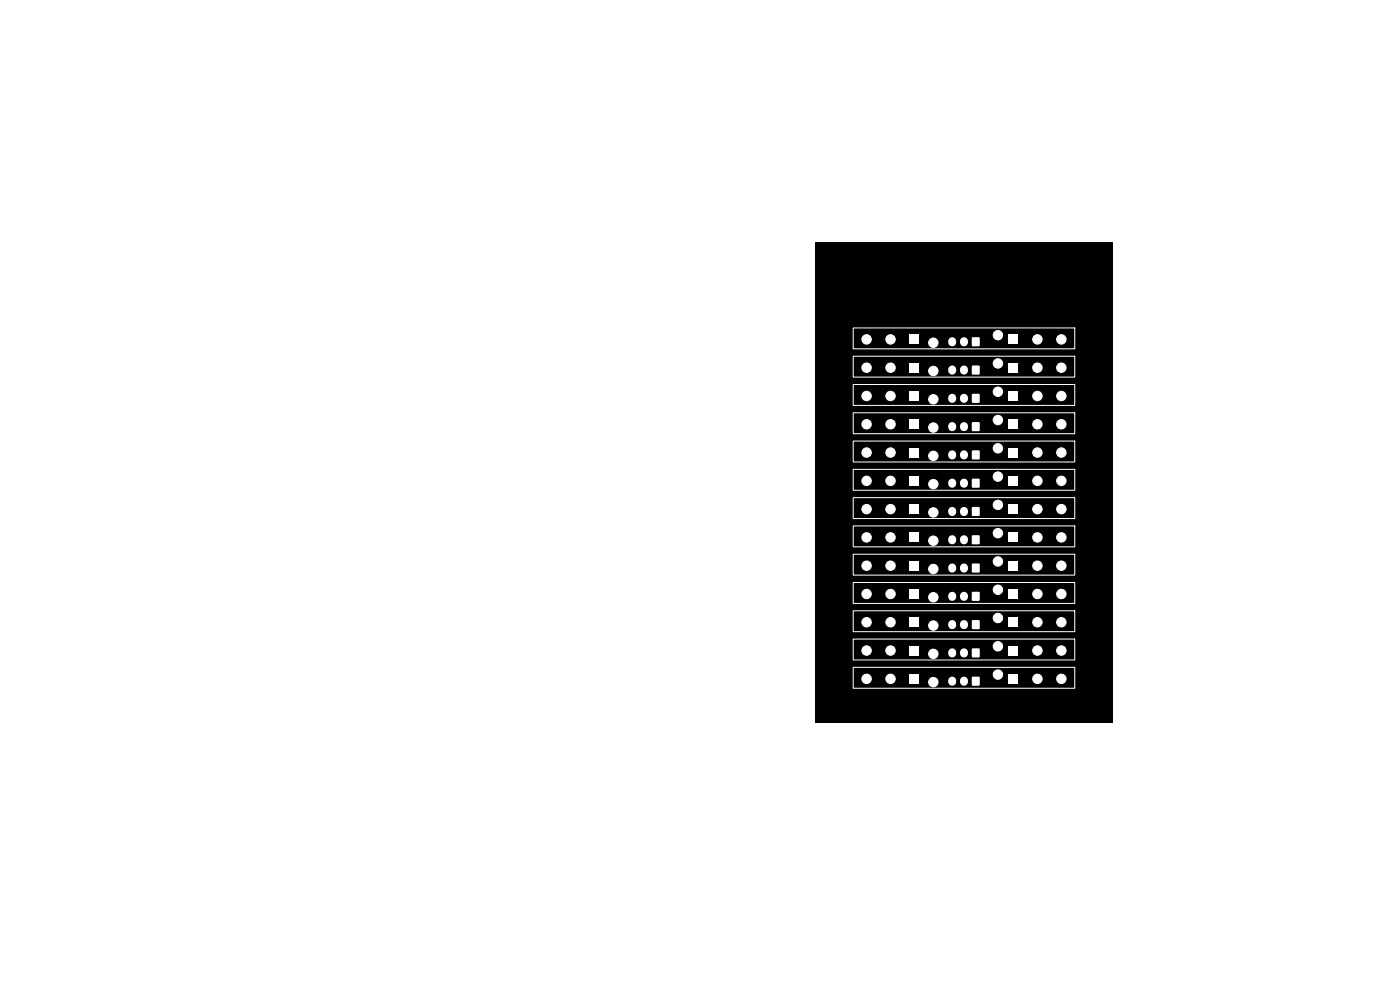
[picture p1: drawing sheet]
<svg xmlns="http://www.w3.org/2000/svg" width="297mm" height="210mm" viewBox="0 0 297 210" stroke-linecap="round" stroke-linejoin="round" font-family="sans-serif">
<path d="M173 51.5h63v101.9h-63z" fill="#000"/>
<path d="M202 144.4v.2M204.5 144.4v.2" fill="none" stroke="#fff" stroke-width="1.7"/>
<path d="M206.2 143.6h1.6v1.8h-1.6z" fill="#fff"/>
<g fill="#fff" stroke="#fff" stroke-width=".21">
<circle cx="225.2" cy="144" r="1"/>
<circle cx="220.1" cy="144" r="1"/>
</g>
<path d="M214 143h2v2h-2z" fill="#fff"/>
<g fill="#fff" stroke="#fff" stroke-width=".21">
<circle cx="183.8" cy="144" r="1"/>
<circle cx="188.9" cy="144" r="1"/>
</g>
<g fill="#fff">
<path d="M193 143h2v2h-2z"/>
<path d="M214 125h2v2h-2z"/>
</g>
<g fill="#fff" stroke="#fff" stroke-width=".21">
<circle cx="220.1" cy="126" r="1"/>
<circle cx="225.2" cy="126" r="1"/>
</g>
<path d="M193 125h2v2h-2z" fill="#fff"/>
<g fill="#fff" stroke="#fff" stroke-width=".21">
<circle cx="188.9" cy="126" r="1"/>
<circle cx="183.8" cy="126" r="1"/>
</g>
<path d="M193 137h2v2h-2z" fill="#fff"/>
<g fill="#fff" stroke="#fff" stroke-width=".21">
<circle cx="188.9" cy="138" r="1"/>
<circle cx="183.8" cy="138" r="1"/>
</g>
<path d="M206.2 137.6h1.6v1.8h-1.6z" fill="#fff"/>
<path d="M202 138.4v.2M204.5 138.4v.2" fill="none" stroke="#fff" stroke-width="1.7"/>
<path d="M214 131h2v2h-2z" fill="#fff"/>
<g fill="#fff" stroke="#fff" stroke-width=".21">
<circle cx="220.1" cy="132" r="1"/>
<circle cx="225.2" cy="132" r="1"/>
</g>
<path d="M214 119h2v2h-2z" fill="#fff"/>
<g fill="#fff" stroke="#fff" stroke-width=".21">
<circle cx="220.1" cy="120" r="1"/>
<circle cx="225.2" cy="120" r="1"/>
</g>
<path d="M193 131h2v2h-2z" fill="#fff"/>
<g fill="#fff" stroke="#fff" stroke-width=".21">
<circle cx="188.9" cy="132" r="1"/>
<circle cx="183.8" cy="132" r="1"/>
</g>
<path d="M193 119h2v2h-2z" fill="#fff"/>
<g fill="#fff" stroke="#fff" stroke-width=".21">
<circle cx="188.9" cy="120" r="1"/>
<circle cx="183.8" cy="120" r="1"/>
</g>
<path d="M206.2 125.6h1.6v1.8h-1.6z" fill="#fff"/>
<path d="M202 126.4v.2M204.5 126.4v.2" fill="none" stroke="#fff" stroke-width="1.7"/>
<path d="M206.2 119.6h1.6v1.8h-1.6z" fill="#fff"/>
<path d="M202 120.4v.2M204.5 120.4v.2" fill="none" stroke="#fff" stroke-width="1.7"/>
<path d="M206.2 131.6h1.6v1.8h-1.6z" fill="#fff"/>
<path d="M202 132.4v.2M204.5 132.4v.2" fill="none" stroke="#fff" stroke-width="1.7"/>
<path d="M214 137h2v2h-2z" fill="#fff"/>
<g fill="#fff" stroke="#fff" stroke-width=".21">
<circle cx="220.1" cy="138" r="1"/>
<circle cx="225.2" cy="138" r="1"/>
</g>
<path d="M214 101h2v2h-2z" fill="#fff"/>
<g fill="#fff" stroke="#fff" stroke-width=".21">
<circle cx="220.1" cy="102" r="1"/>
<circle cx="225.2" cy="102" r="1"/>
</g>
<path d="M193 101h2v2h-2z" fill="#fff"/>
<g fill="#fff" stroke="#fff" stroke-width=".21">
<circle cx="188.9" cy="102" r="1"/>
<circle cx="183.8" cy="102" r="1"/>
</g>
<path d="M193 113h2v2h-2z" fill="#fff"/>
<g fill="#fff" stroke="#fff" stroke-width=".21">
<circle cx="188.9" cy="114" r="1"/>
<circle cx="183.8" cy="114" r="1"/>
</g>
<path d="M206.2 113.6h1.6v1.8h-1.6z" fill="#fff"/>
<path d="M202 114.4v.2M204.5 114.4v.2" fill="none" stroke="#fff" stroke-width="1.7"/>
<path d="M214 107h2v2h-2z" fill="#fff"/>
<g fill="#fff" stroke="#fff" stroke-width=".21">
<circle cx="220.1" cy="108" r="1"/>
<circle cx="225.2" cy="108" r="1"/>
</g>
<path d="M214 95h2v2h-2z" fill="#fff"/>
<g fill="#fff" stroke="#fff" stroke-width=".21">
<circle cx="220.1" cy="96" r="1"/>
<circle cx="225.2" cy="96" r="1"/>
</g>
<path d="M193 107h2v2h-2z" fill="#fff"/>
<g fill="#fff" stroke="#fff" stroke-width=".21">
<circle cx="188.9" cy="108" r="1"/>
<circle cx="183.8" cy="108" r="1"/>
</g>
<path d="M193 95h2v2h-2z" fill="#fff"/>
<g fill="#fff" stroke="#fff" stroke-width=".21">
<circle cx="188.9" cy="96" r="1"/>
<circle cx="183.8" cy="96" r="1"/>
</g>
<path d="M206.2 101.6h1.6v1.8h-1.6z" fill="#fff"/>
<path d="M202 102.4v.2M204.5 102.4v.2" fill="none" stroke="#fff" stroke-width="1.7"/>
<path d="M206.2 95.6h1.6v1.8h-1.6z" fill="#fff"/>
<path d="M202 96.4v.2M204.5 96.4v.2" fill="none" stroke="#fff" stroke-width="1.7"/>
<path d="M206.2 107.6h1.6v1.8h-1.6z" fill="#fff"/>
<path d="M202 108.4v.2M204.5 108.4v.2" fill="none" stroke="#fff" stroke-width="1.7"/>
<path d="M214 113h2v2h-2z" fill="#fff"/>
<g fill="#fff" stroke="#fff" stroke-width=".21">
<circle cx="220.1" cy="114" r="1"/>
<circle cx="225.2" cy="114" r="1"/>
</g>
<path d="M214 89h2v2h-2z" fill="#fff"/>
<g fill="#fff" stroke="#fff" stroke-width=".21">
<circle cx="220.1" cy="90" r="1"/>
<circle cx="225.2" cy="90" r="1"/>
</g>
<path d="M193 89h2v2h-2z" fill="#fff"/>
<g fill="#fff" stroke="#fff" stroke-width=".21">
<circle cx="188.9" cy="90" r="1"/>
<circle cx="183.8" cy="90" r="1"/>
</g>
<path d="M214 83h2v2h-2z" fill="#fff"/>
<g fill="#fff" stroke="#fff" stroke-width=".21">
<circle cx="220.1" cy="84" r="1"/>
<circle cx="225.2" cy="84" r="1"/>
</g>
<path d="M193 83h2v2h-2z" fill="#fff"/>
<g fill="#fff" stroke="#fff" stroke-width=".21">
<circle cx="188.9" cy="84" r="1"/>
<circle cx="183.8" cy="84" r="1"/>
</g>
<path d="M206.2 89.6h1.6v1.8h-1.6z" fill="#fff"/>
<path d="M202 90.4v.2M204.5 90.4v.2" fill="none" stroke="#fff" stroke-width="1.7"/>
<path d="M206.2 83.6h1.6v1.8h-1.6z" fill="#fff"/>
<path d="M202 84.4v.2M204.5 84.4v.2" fill="none" stroke="#fff" stroke-width="1.7"/>
<path d="M214 77h2v2h-2z" fill="#fff"/>
<g fill="#fff" stroke="#fff" stroke-width=".21">
<circle cx="220.1" cy="78" r="1"/>
<circle cx="225.2" cy="78" r="1"/>
</g>
<path d="M193 77h2v2h-2z" fill="#fff"/>
<g fill="#fff" stroke="#fff" stroke-width=".21">
<circle cx="188.9" cy="78" r="1"/>
<circle cx="183.8" cy="78" r="1"/>
</g>
<path d="M206.2 77.6h1.6v1.8h-1.6z" fill="#fff"/>
<path d="M202 78.4v.2M204.5 78.4v.2" fill="none" stroke="#fff" stroke-width="1.7"/>
<path d="M206.2 71.6h1.6v1.8h-1.6z" fill="#fff"/>
<path d="M202 72.4v.2M204.5 72.4v.2" fill="none" stroke="#fff" stroke-width="1.7"/>
<path d="M193 71h2v2h-2z" fill="#fff"/>
<g fill="#fff" stroke="#fff" stroke-width=".21">
<circle cx="188.9" cy="72" r="1"/>
<circle cx="183.8" cy="72" r="1"/>
</g>
<path d="M214 71h2v2h-2z" fill="#fff"/>
<g fill="#fff" stroke="#fff" stroke-width=".21">
<circle cx="220.1" cy="72" r="1"/>
<circle cx="225.2" cy="72" r="1"/>
<circle cx="211.7" cy="143.1" r="1"/>
<circle cx="198" cy="144.7" r="1"/>
<circle cx="211.7" cy="125.1" r="1"/>
<circle cx="198" cy="120.7" r="1"/>
<circle cx="211.7" cy="137.1" r="1"/>
<circle cx="211.7" cy="131.1" r="1"/>
<circle cx="198" cy="132.7" r="1"/>
<circle cx="198" cy="138.7" r="1"/>
<circle cx="198" cy="126.7" r="1"/>
<circle cx="211.7" cy="119.1" r="1"/>
<circle cx="211.7" cy="101.1" r="1"/>
<circle cx="198" cy="96.7" r="1"/>
<circle cx="211.7" cy="113.1" r="1"/>
<circle cx="211.7" cy="107.1" r="1"/>
<circle cx="198" cy="108.7" r="1"/>
<circle cx="198" cy="114.7" r="1"/>
<circle cx="198" cy="102.7" r="1"/>
<circle cx="211.7" cy="95.1" r="1"/>
<circle cx="211.7" cy="89.1" r="1"/>
<circle cx="198" cy="84.7" r="1"/>
<circle cx="198" cy="90.7" r="1"/>
<circle cx="211.7" cy="83.1" r="1"/>
<circle cx="198" cy="78.7" r="1"/>
<circle cx="211.7" cy="77.1" r="1"/>
<circle cx="211.7" cy="71.1" r="1"/>
<circle cx="198" cy="72.7" r="1"/>
</g>
<g fill="none" stroke="#fff" stroke-width=".21">
<path d="M181 75.6h47v4.4h-47zM181 69.6h47v4.4h-47zM181 99.6h47v4.4h-47zM181 93.6h47v4.4h-47zM181 87.6h47v4.4h-47zM181 81.6h47v4.4h-47zM181 117.6h47v4.4h-47zM181 111.6h47v4.4h-47zM181 105.6h47v4.4h-47zM181 123.6h47v4.4h-47zM181 135.6h47v4.4h-47zM181 129.6h47v4.4h-47z"/>
<path d="M181 141.6h47v4.4h-47z"/>
</g>
</svg>
